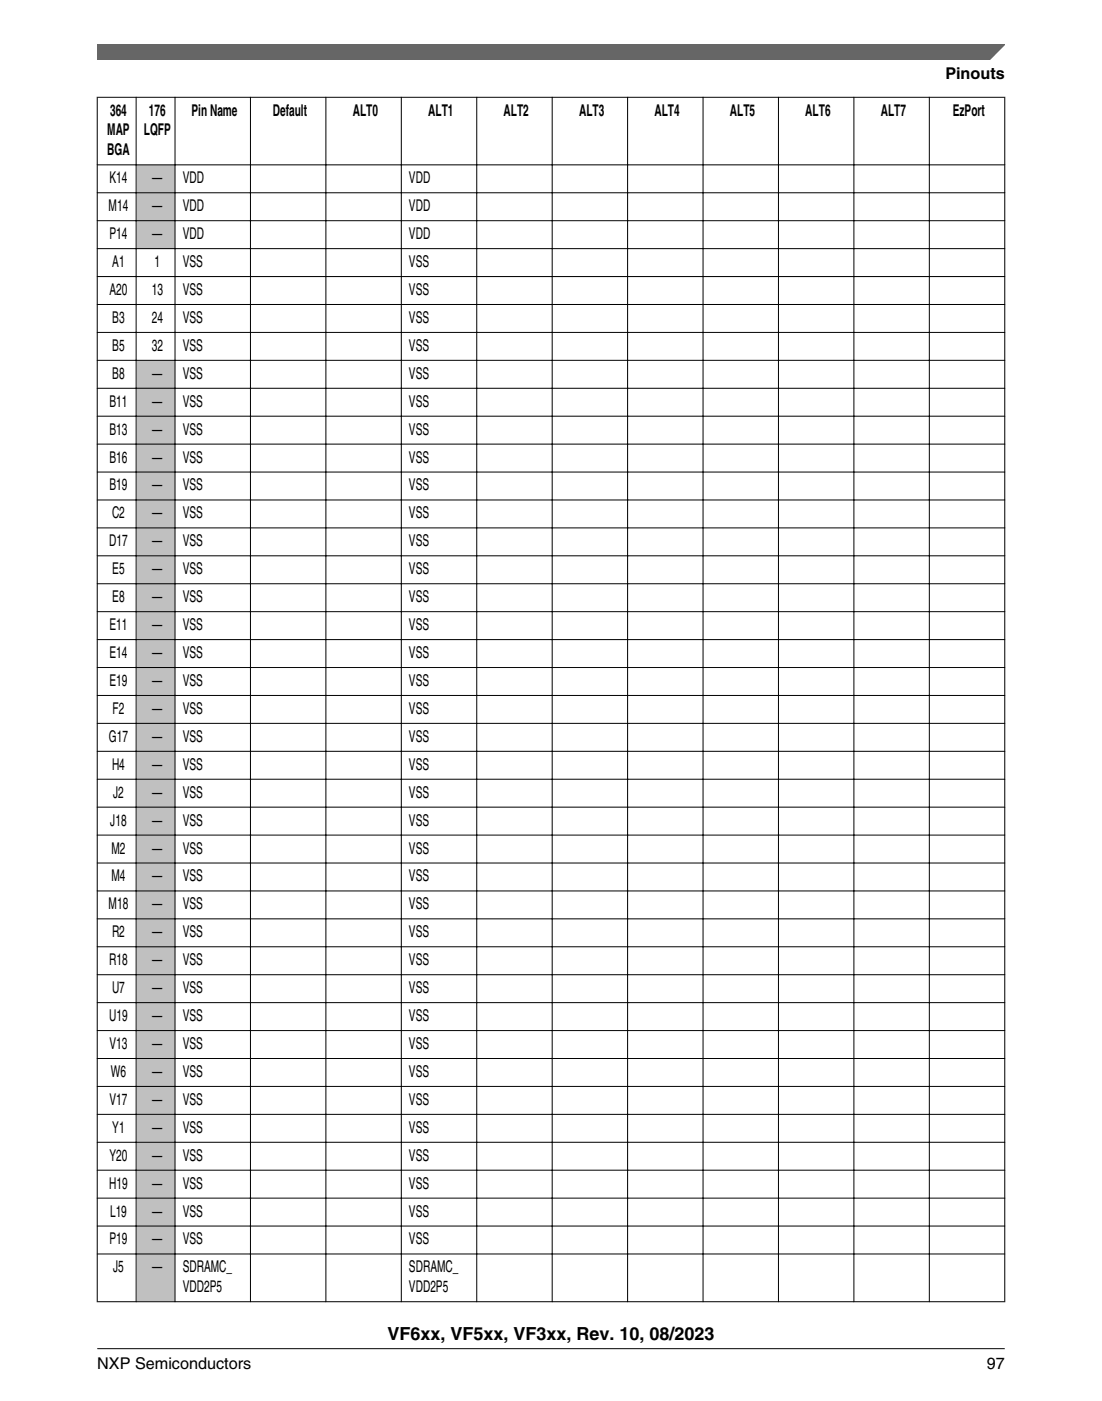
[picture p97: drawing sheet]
<svg xmlns="http://www.w3.org/2000/svg" width="216mm" height="274mm" viewBox="0 0 216 274" stroke-linecap="round" stroke-linejoin="round" font-family="sans-serif">
<defs><g id="words">
<text font-size="3.5" x="75.9" y="262.3">VF6xx, VF5xx, VF3xx, Rev. 10, 08/2023</text>
<g font-size="3.2">
<text x="185.2" y="15.5">Pinouts</text>
<text x="21.6" y="22.6">364</text>
<text x="29.2" y="22.6">176</text>
<text x="37.5" y="22.6">Pin Name</text>
<text x="53.4" y="22.6">Default</text>
<text x="69.1" y="22.6">ALT0</text>
<text x="83.9" y="22.6">ALT1</text>
<text x="98.7" y="22.6">ALT2</text>
<text x="113.4" y="22.6">ALT3</text>
<text x="128.2" y="22.6">ALT4</text>
<text x="143" y="22.6">ALT5</text>
<text x="157.8" y="22.6">ALT6</text>
<text x="172.6" y="22.6">ALT7</text>
<text x="186.7" y="22.6">EzPort</text>
<text x="21" y="26.5">MAP</text>
<text x="28.2" y="26.5">LQFP</text>
<text x="21" y="30.4">BGA</text>
<text x="21.4" y="35.9">K14</text>
<text x="29.8" y="35.9">—</text>
<text x="35.8" y="35.9">VDD</text>
<text x="80.1" y="35.9">VDD</text>
<text x="21.3" y="41.4">M14</text>
<text x="29.8" y="41.4">—</text>
<text x="35.8" y="41.4">VDD</text>
<text x="80.1" y="41.4">VDD</text>
<text x="21.4" y="46.8">P14</text>
<text x="29.8" y="46.8">—</text>
<text x="35.8" y="46.8">VDD</text>
<text x="80.1" y="46.8">VDD</text>
<text x="22" y="52.3">A1</text>
<text x="30.3" y="52.3">1</text>
<text x="35.8" y="52.3">VSS</text>
<text x="80.1" y="52.3">VSS</text>
<text x="21.4" y="57.8">A20</text>
<text x="29.7" y="57.8">13</text>
<text x="35.8" y="57.8">VSS</text>
<text x="80.1" y="57.8">VSS</text>
<text x="22" y="63.2">B3</text>
<text x="29.7" y="63.2">24</text>
<text x="35.8" y="63.2">VSS</text>
<text x="80.1" y="63.2">VSS</text>
<text x="22" y="68.7">B5</text>
<text x="29.7" y="68.7">32</text>
<text x="35.8" y="68.7">VSS</text>
<text x="80.1" y="68.7">VSS</text>
<text x="22" y="74.2">B8</text>
<text x="29.8" y="74.2">—</text>
<text x="35.8" y="74.2">VSS</text>
<text x="80.1" y="74.2">VSS</text>
<text x="21.4" y="79.6">B11</text>
<text x="29.8" y="79.6">—</text>
<text x="35.8" y="79.6">VSS</text>
<text x="80.1" y="79.6">VSS</text>
<text x="21.4" y="85.1">B13</text>
<text x="29.8" y="85.1">—</text>
<text x="35.8" y="85.1">VSS</text>
<text x="80.1" y="85.1">VSS</text>
<text x="21.4" y="90.6">B16</text>
<text x="29.8" y="90.6">—</text>
<text x="35.8" y="90.6">VSS</text>
<text x="80.1" y="90.6">VSS</text>
<text x="21.4" y="96">B19</text>
<text x="21.9" y="101.5">C2</text>
<text x="29.8" y="96">—</text>
<text x="29.8" y="101.5">—</text>
<text x="35.8" y="96">VSS</text>
<text x="35.8" y="101.5">VSS</text>
<text x="80.1" y="96">VSS</text>
<text x="80.1" y="101.5">VSS</text>
<text x="21.4" y="107">D17</text>
<text x="29.8" y="107">—</text>
<text x="35.8" y="107">VSS</text>
<text x="80.1" y="107">VSS</text>
<text x="22" y="112.4">E5</text>
<text x="29.8" y="112.4">—</text>
<text x="35.8" y="112.4">VSS</text>
<text x="80.1" y="112.4">VSS</text>
<text x="22" y="117.9">E8</text>
<text x="29.8" y="117.9">—</text>
<text x="35.8" y="117.9">VSS</text>
<text x="80.1" y="117.9">VSS</text>
<text x="21.4" y="123.4">E11</text>
<text x="29.8" y="123.4">—</text>
<text x="35.8" y="123.4">VSS</text>
<text x="80.1" y="123.4">VSS</text>
<text x="21.4" y="128.8">E14</text>
<text x="29.8" y="128.8">—</text>
<text x="35.8" y="128.8">VSS</text>
<text x="80.1" y="128.8">VSS</text>
<text x="21.4" y="134.3">E19</text>
<text x="29.8" y="134.3">—</text>
<text x="35.8" y="134.3">VSS</text>
<text x="80.1" y="134.3">VSS</text>
<text x="22.1" y="139.8">F2</text>
<text x="29.8" y="139.8">—</text>
<text x="35.8" y="139.8">VSS</text>
<text x="80.1" y="139.8">VSS</text>
<text x="21.3" y="145.2">G17</text>
<text x="29.8" y="145.2">—</text>
<text x="35.8" y="145.2">VSS</text>
<text x="80.1" y="145.2">VSS</text>
<text x="21.9" y="150.7">H4</text>
<text x="29.8" y="150.7">—</text>
<text x="35.8" y="150.7">VSS</text>
<text x="80.1" y="150.7">VSS</text>
<text x="21.6" y="161.7">J18</text>
<text x="22.2" y="156.2">J2</text>
<text x="29.8" y="156.2">—</text>
<text x="29.8" y="161.7">—</text>
<text x="35.8" y="156.2">VSS</text>
<text x="35.8" y="161.7">VSS</text>
<text x="80.1" y="156.2">VSS</text>
<text x="80.1" y="161.7">VSS</text>
<text x="21.8" y="167.1">M2</text>
<text x="29.8" y="167.1">—</text>
<text x="35.8" y="167.1">VSS</text>
<text x="80.1" y="167.1">VSS</text>
<text x="21.8" y="172.6">M4</text>
<text x="29.8" y="172.6">—</text>
<text x="35.8" y="172.6">VSS</text>
<text x="80.1" y="172.6">VSS</text>
<text x="21.3" y="178.1">M18</text>
<text x="29.8" y="178.1">—</text>
<text x="35.8" y="178.1">VSS</text>
<text x="80.1" y="178.1">VSS</text>
<text x="21.9" y="183.5">R2</text>
<text x="29.8" y="183.5">—</text>
<text x="35.8" y="183.5">VSS</text>
<text x="80.1" y="183.5">VSS</text>
<text x="21.4" y="189">R18</text>
<text x="29.8" y="189">—</text>
<text x="35.8" y="189">VSS</text>
<text x="80.1" y="189">VSS</text>
<text x="21.9" y="194.5">U7</text>
<text x="29.8" y="194.5">—</text>
<text x="35.8" y="194.5">VSS</text>
<text x="80.1" y="194.5">VSS</text>
<text x="21.4" y="199.9">U19</text>
<text x="29.8" y="199.9">—</text>
<text x="35.8" y="199.9">VSS</text>
<text x="80.1" y="199.9">VSS</text>
<text x="21.4" y="205.4">V13</text>
<text x="29.8" y="205.4">—</text>
<text x="35.8" y="205.4">VSS</text>
<text x="80.1" y="205.4">VSS</text>
<text x="21.7" y="210.9">W6</text>
<text x="29.8" y="210.9">—</text>
<text x="35.8" y="210.9">VSS</text>
<text x="80.1" y="210.9">VSS</text>
<text x="21.4" y="216.3">V17</text>
<text x="22" y="221.8">Y1</text>
<text x="29.8" y="216.3">—</text>
<text x="29.8" y="221.8">—</text>
<text x="35.8" y="216.3">VSS</text>
<text x="35.8" y="221.8">VSS</text>
<text x="80.1" y="216.3">VSS</text>
<text x="80.1" y="221.8">VSS</text>
<text x="21.4" y="227.3">Y20</text>
<text x="29.8" y="227.3">—</text>
<text x="35.8" y="227.3">VSS</text>
<text x="80.1" y="227.3">VSS</text>
<text x="21.4" y="232.7">H19</text>
<text x="29.8" y="232.7">—</text>
<text x="35.8" y="232.7">VSS</text>
<text x="80.1" y="232.7">VSS</text>
<text x="21.6" y="238.2">L19</text>
<text x="29.8" y="238.2">—</text>
<text x="35.8" y="238.2">VSS</text>
<text x="80.1" y="238.2">VSS</text>
<text x="21.4" y="243.7">P19</text>
<text x="29.8" y="243.7">—</text>
<text x="35.8" y="243.7">VSS</text>
<text x="80.1" y="243.7">VSS</text>
<text x="22.2" y="249.1">J5</text>
<text x="29.8" y="249.1">—</text>
<text x="35.8" y="249.1">SDRAMC_</text>
<text x="80.1" y="249.1">SDRAMC_</text>
<text x="35.8" y="253">VDD2P5</text>
<text x="80.1" y="253">VDD2P5</text>
<text x="19" y="268">NXP Semiconductors</text>
<text x="193.3" y="268">97</text>
</g>
</g></defs>
<g fill="#c0c0c0">
<path d="M26.8 32.4h7.4v5.3h-7.4z" fill-rule="evenodd"/>
<path d="M26.8 37.8h7.4v5.3h-7.4z" fill-rule="evenodd"/>
<path d="M26.8 43.3h7.4v5.3h-7.4z" fill-rule="evenodd"/>
<path d="M26.8 70.6h7.4v5.3h-7.4z" fill-rule="evenodd"/>
<path d="M26.8 76.1h7.4v5.3h-7.4z" fill-rule="evenodd"/>
<path d="M26.8 81.6h7.4v5.3h-7.4z" fill-rule="evenodd"/>
<path d="M26.8 87h7.4v5.3h-7.4z" fill-rule="evenodd"/>
<path d="M26.8 92.5h7.4v5.3h-7.4z" fill-rule="evenodd"/>
<path d="M26.8 98h7.4v5.3h-7.4z" fill-rule="evenodd"/>
<path d="M26.8 103.5h7.4v5.2h-7.4z" fill-rule="evenodd"/>
<path d="M26.8 108.9h7.4v5.3h-7.4z" fill-rule="evenodd"/>
<path d="M26.8 114.4h7.4v5.3h-7.4z" fill-rule="evenodd"/>
<path d="M26.8 119.9h7.4v5.2h-7.4z" fill-rule="evenodd"/>
<path d="M26.8 125.3h7.4v5.3h-7.4z" fill-rule="evenodd"/>
<path d="M26.8 130.8h7.4v5.3h-7.4z" fill-rule="evenodd"/>
<path d="M26.8 136.3h7.4v5.3h-7.4z" fill-rule="evenodd"/>
<path d="M26.8 141.7h7.4v5.3h-7.4z" fill-rule="evenodd"/>
<path d="M26.8 147.2h7.4v5.3h-7.4z" fill-rule="evenodd"/>
<path d="M26.8 152.7h7.4v5.3h-7.4z" fill-rule="evenodd"/>
<path d="M26.8 158.1h7.4v5.3h-7.4z" fill-rule="evenodd"/>
<path d="M26.8 163.6h7.4v5.3h-7.4z" fill-rule="evenodd"/>
<path d="M26.8 169.1h7.4v5.3h-7.4z" fill-rule="evenodd"/>
<path d="M26.8 174.5h7.4v5.3h-7.4z" fill-rule="evenodd"/>
<path d="M26.8 180h7.4v5.3h-7.4z" fill-rule="evenodd"/>
<path d="M26.8 185.5h7.4v5.3h-7.4z" fill-rule="evenodd"/>
<path d="M26.8 190.9h7.4v5.3h-7.4z" fill-rule="evenodd"/>
<path d="M26.8 196.4h7.4v5.3h-7.4z" fill-rule="evenodd"/>
<path d="M26.8 201.9h7.4v5.3h-7.4z" fill-rule="evenodd"/>
<path d="M26.8 207.3h7.4v5.3h-7.4z" fill-rule="evenodd"/>
<path d="M26.8 212.8h7.4v5.3h-7.4z" fill-rule="evenodd"/>
<path d="M26.8 218.3h7.4v5.3h-7.4z" fill-rule="evenodd"/>
<path d="M26.8 223.7h7.4v5.3h-7.4z" fill-rule="evenodd"/>
<path d="M26.8 229.2h7.4v5.3h-7.4z" fill-rule="evenodd"/>
<path d="M26.8 234.7h7.4v5.3h-7.4z" fill-rule="evenodd"/>
<path d="M26.8 240.2h7.4v5.2h-7.4z" fill-rule="evenodd"/>
<path d="M26.8 245.6h7.4v9.2h-7.4z" fill-rule="evenodd"/>
</g>
<g fill="none" stroke="#000" stroke-width=".2">
<path d="M19 19h177.9M19 19v236M26.7 19v236M34.3 19v236M49.1 19v236M63.8 19v236M78.6 19v236M93.4 19v236M108.2 19v236M123 19v236M137.7 19v236M152.5 19v236"/>
<path d="M167.3 19v236M182.1 19v236M196.8 19v236M19 32.3h177.9M19 37.7h177.9M19 43.2h177.9M19 48.7h177.9M19 54.2h177.9M19 59.6h177.9M19 65.1h177.9M19 70.6h177.9M19 76h177.9"/>
<path d="M19 81.5h177.9M19 87h177.9M19 92.4h177.9M19 97.9h177.9M19 103.4h177.9M19 108.8h177.9M19 114.3h177.9M19 119.8h177.9M19 125.2h177.9M19 130.7h177.9M19 136.2h177.9M19 141.6h177.9"/>
<path d="M19 147.1h177.9M19 152.6h177.9M19 158h177.9M19 163.5h177.9M19 169h177.9M19 174.4h177.9M19 179.9h177.9M19 185.4h177.9M19 190.9h177.9M19 196.3h177.9M19 201.8h177.9M19 207.3h177.9"/>
<path d="M19 212.7h177.9M19 218.2h177.9M19 223.7h177.9M19 229.1h177.9M19 234.6h177.9M19 240.1h177.9M19 245.5h177.9M19 254.9h177.9"/>
</g>
<path d="M19 8.7h177.8l-5.6 3h-172.2z" fill="#666"/>
<path d="M19 11.7v-3h177.8l-3 3" fill="none" stroke="#666" stroke-width=".28"/>
<path d="M19 264.1h177.8" fill="none" stroke="#000" stroke-width=".2"/>
<use href="#words"/>
</svg>
